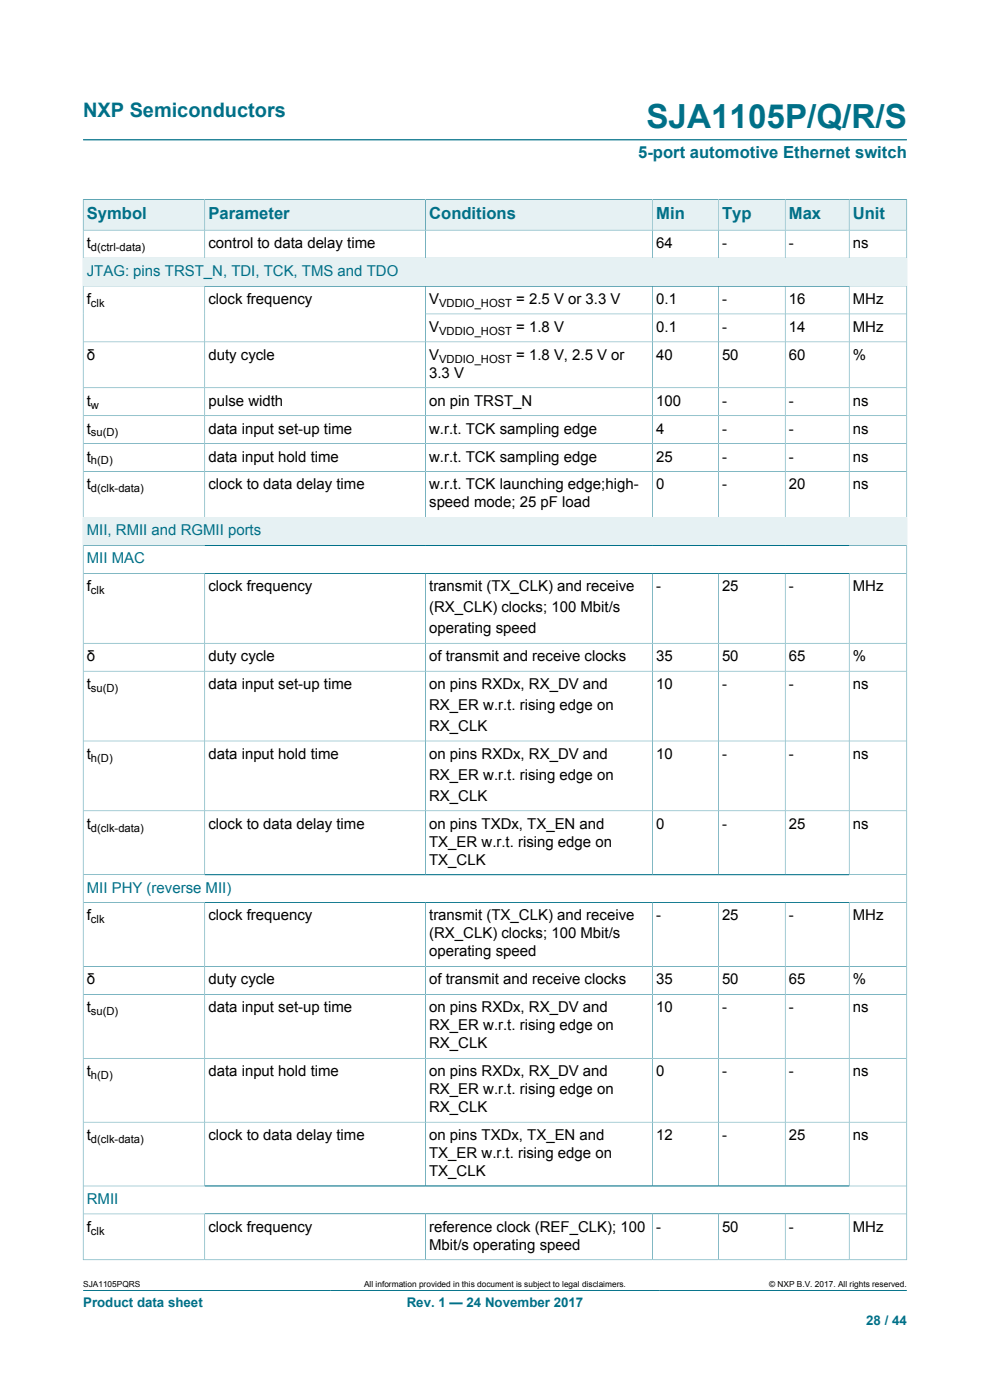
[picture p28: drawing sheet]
<svg xmlns="http://www.w3.org/2000/svg" width="210mm" height="297mm" viewBox="0 0 210 297" stroke-linecap="round" stroke-linejoin="round" font-family="sans-serif">
<defs><g id="words">
<text font-size="7.1" fill="#007088" x="137.1" y="27.2">SJA1105P/Q/R/S</text>
<text font-size="4.2" fill="#007088" x="17.6" y="24.8">NXP Semiconductors</text>
<g font-size="3.5" fill="#007088">
<text x="135.4" y="33.5">5-port automotive Ethernet switch</text>
<text x="18.4" y="46.5">Symbol</text>
<text x="44.2" y="46.5">Parameter</text>
<text x="91" y="46.5">Conditions</text>
<text x="139.2" y="46.5">Min</text>
<text x="153.2" y="46.5">Typ</text>
<text x="167.3" y="46.5">Max</text>
<text x="180.9" y="46.5">Unit</text>
</g>
<g font-size="3.2">
<text x="18.4" y="52.6">t</text>
<text x="44.2" y="52.6">control to data delay time</text>
<text x="139.2" y="52.6">64</text>
<text x="153.2" y="52.6">-</text>
<text x="167.3" y="52.6">-</text>
<text x="180.9" y="52.6">ns</text>
<text x="18.4" y="64.5">f</text>
<text x="44.2" y="64.5">clock frequency</text>
<text x="91" y="64.5">V</text>
<text x="109.5" y="64.5">= 2.5 V or 3.3 V</text>
<text x="139.2" y="64.5">0.1</text>
<text x="153.2" y="64.5">-</text>
<text x="167.3" y="64.5">16</text>
<text x="180.9" y="64.5">MHz</text>
<text x="91" y="70.4">V</text>
<text x="109.5" y="70.4">= 1.8 V</text>
<text x="139.2" y="70.4">0.1</text>
<text x="153.2" y="70.4">-</text>
<text x="167.3" y="70.4">14</text>
<text x="180.9" y="70.4">MHz</text>
<text x="18.4" y="76.3">δ</text>
<text x="44.2" y="76.3">duty cycle</text>
<text x="91" y="76.3">V</text>
<text x="109.5" y="76.3">= 1.8 V, 2.5 V or</text>
<text x="139.2" y="76.3">40</text>
<text x="153.2" y="76.3">50</text>
<text x="167.3" y="76.3">60</text>
<text x="180.9" y="76.3">%</text>
<text x="91" y="80.1">3.3 V</text>
<text x="18.4" y="86.1">t</text>
<text x="44.2" y="86.1">pulse width</text>
<text x="91" y="86.1">on pin TRST_N</text>
<text x="139.2" y="86.1">100</text>
<text x="153.2" y="86.1">-</text>
<text x="167.3" y="86.1">-</text>
<text x="180.9" y="86.1">ns</text>
<text x="18.4" y="92">t</text>
<text x="44.2" y="92">data input set-up time</text>
<text x="91" y="92">w.r.t. TCK sampling edge</text>
<text x="139.2" y="92">4</text>
<text x="153.2" y="92">-</text>
<text x="167.3" y="92">-</text>
<text x="180.9" y="92">ns</text>
<text x="18.4" y="97.9">t</text>
<text x="44.2" y="97.9">data input hold time</text>
<text x="91" y="97.9">w.r.t. TCK sampling edge</text>
<text x="139.2" y="97.9">25</text>
<text x="153.2" y="97.9">-</text>
<text x="167.3" y="97.9">-</text>
<text x="180.9" y="97.9">ns</text>
<text x="18.4" y="103.8">t</text>
<text x="44.2" y="103.8">clock to data delay time</text>
<text x="91" y="103.8">w.r.t. TCK launching edge;high-</text>
<text x="91" y="107.6">speed mode; 25 pF load</text>
<text x="139.2" y="103.8">0</text>
<text x="153.2" y="103.8">-</text>
<text x="167.3" y="103.8">20</text>
<text x="180.9" y="103.8">ns</text>
<text x="18.4" y="125.4">f</text>
<text x="44.2" y="125.4">clock frequency</text>
<text x="91" y="125.4">transmit (TX_CLK) and receive</text>
<text x="139.2" y="125.4">-</text>
<text x="153.2" y="125.4">25</text>
<text x="167.3" y="125.4">-</text>
<text x="180.9" y="125.4">MHz</text>
<text x="91" y="129.9">(RX_CLK) clocks; 100 Mbit/s</text>
<text x="91" y="134.3">operating speed</text>
<text x="18.4" y="140.2">δ</text>
<text x="44.2" y="140.2">duty cycle</text>
<text x="91" y="140.2">of transmit and receive clocks</text>
<text x="139.2" y="140.2">35</text>
<text x="153.2" y="140.2">50</text>
<text x="167.3" y="140.2">65</text>
<text x="180.9" y="140.2">%</text>
<text x="18.4" y="146.2">t</text>
<text x="44.2" y="146.2">data input set-up time</text>
<text x="91" y="146.2">on pins RXDx, RX_DV and</text>
<text x="139.2" y="146.2">10</text>
<text x="153.2" y="146.2">-</text>
<text x="167.3" y="146.2">-</text>
<text x="180.9" y="146.2">ns</text>
<text x="91" y="150.6">RX_ER w.r.t. rising edge on</text>
<text x="91" y="155.1">RX_CLK</text>
<text x="18.4" y="161">t</text>
<text x="44.2" y="161">data input hold time</text>
<text x="91" y="161">on pins RXDx, RX_DV and</text>
<text x="139.2" y="161">10</text>
<text x="153.2" y="161">-</text>
<text x="167.3" y="161">-</text>
<text x="180.9" y="161">ns</text>
<text x="91" y="165.4">RX_ER w.r.t. rising edge on</text>
<text x="91" y="169.9">RX_CLK</text>
<text x="18.4" y="175.8">t</text>
<text x="44.2" y="175.8">clock to data delay time</text>
<text x="91" y="175.8">on pins TXDx, TX_EN and</text>
<text x="91" y="179.6">TX_ER w.r.t. rising edge on</text>
<text x="139.2" y="175.8">0</text>
<text x="153.2" y="175.8">-</text>
<text x="167.3" y="175.8">25</text>
<text x="180.9" y="175.8">ns</text>
<text x="91" y="183.4">TX_CLK</text>
<text x="18.4" y="195.3">f</text>
<text x="44.2" y="195.3">clock frequency</text>
<text x="91" y="195.3">transmit (TX_CLK) and receive</text>
<text x="139.2" y="195.3">-</text>
<text x="153.2" y="195.3">25</text>
<text x="167.3" y="195.3">-</text>
<text x="180.9" y="195.3">MHz</text>
<text x="91" y="199.1">(RX_CLK) clocks; 100 Mbit/s</text>
<text x="91" y="202.9">operating speed</text>
<text x="18.4" y="208.8">δ</text>
<text x="44.2" y="208.8">duty cycle</text>
<text x="91" y="208.8">of transmit and receive clocks</text>
<text x="139.2" y="208.8">35</text>
<text x="153.2" y="208.8">50</text>
<text x="167.3" y="208.8">65</text>
<text x="180.9" y="208.8">%</text>
<text x="18.4" y="214.7">t</text>
<text x="44.2" y="214.7">data input set-up time</text>
<text x="91" y="214.7">on pins RXDx, RX_DV and</text>
<text x="139.2" y="214.7">10</text>
<text x="153.2" y="214.7">-</text>
<text x="167.3" y="214.7">-</text>
<text x="180.9" y="214.7">ns</text>
<text x="91" y="218.6">RX_ER w.r.t. rising edge on</text>
<text x="91" y="222.4">RX_CLK</text>
<text x="18.4" y="228.3">t</text>
<text x="44.2" y="228.3">data input hold time</text>
<text x="91" y="228.3">on pins RXDx, RX_DV and</text>
<text x="91" y="232.1">RX_ER w.r.t. rising edge on</text>
<text x="139.2" y="228.3">0</text>
<text x="153.2" y="228.3">-</text>
<text x="167.3" y="228.3">-</text>
<text x="180.9" y="228.3">ns</text>
<text x="91" y="235.9">RX_CLK</text>
<text x="18.4" y="241.8">t</text>
<text x="44.2" y="241.8">clock to data delay time</text>
<text x="91" y="241.8">on pins TXDx, TX_EN and</text>
<text x="91" y="245.7">TX_ER w.r.t. rising edge on</text>
<text x="139.2" y="241.8">12</text>
<text x="153.2" y="241.8">-</text>
<text x="167.3" y="241.8">25</text>
<text x="180.9" y="241.8">ns</text>
<text x="91" y="249.5">TX_CLK</text>
<text x="18.4" y="261.3">f</text>
<text x="44.2" y="261.3">clock frequency</text>
<text x="91" y="261.3">reference clock (REF_CLK); 100</text>
<text x="139.2" y="261.3">-</text>
<text x="153.2" y="261.3">50</text>
<text x="167.3" y="261.3">-</text>
<text x="180.9" y="261.3">MHz</text>
<text x="91" y="265.1">Mbit/s operating speed</text>
</g>
<g font-size="3.2" fill="#007088">
<text x="18.4" y="58.5">JTAG: pins TRST_N, TDI, TCK, TMS and TDO</text>
<text x="18.4" y="113.6">MII, RMII and RGMII ports</text>
<text x="18.4" y="119.5">MII MAC</text>
<text x="18.4" y="189.3">MII PHY (reverse MII)</text>
<text x="18.4" y="255.4">RMII</text>
</g>
<g font-size="2.8" fill="#007088">
<text x="17.6" y="277.3">Product data sheet</text>
<text x="86.3" y="277.3">Rev. 1 — 24 November 2017</text>
<text x="183.7" y="281">28 / 44</text>
</g>
<g font-size="2.4">
<text x="19.3" y="53.2">d(ctrl-data)</text>
<text x="19.3" y="65.1">clk</text>
<text x="93.2" y="65.1">VDDIO_HOST</text>
<text x="93.2" y="71">VDDIO_HOST</text>
<text x="93.2" y="76.9">VDDIO_HOST</text>
<text x="19.3" y="86.7">w</text>
<text x="19.3" y="92.6">su(D)</text>
<text x="19.3" y="98.5">h(D)</text>
<text x="19.3" y="104.5">d(clk-data)</text>
<text x="19.3" y="126">clk</text>
<text x="19.3" y="146.8">su(D)</text>
<text x="19.3" y="161.6">h(D)</text>
<text x="19.3" y="176.4">d(clk-data)</text>
<text x="19.3" y="195.9">clk</text>
<text x="19.3" y="215.4">su(D)</text>
<text x="19.3" y="228.9">h(D)</text>
<text x="19.3" y="242.5">d(clk-data)</text>
<text x="19.3" y="261.9">clk</text>
</g>
<g font-size="1.8">
<text x="17.6" y="273.1">SJA1105PQRS</text>
<text x="77.2" y="273.1">All information provided in this document is subject to legal disclaimers.</text>
<text x="163.2" y="273.1">© NXP B.V. 2017. All rights reserved.</text>
</g>
</g></defs>
<path d="M17.6 29.7h174.8M17.6 273.8h174.8" fill="none" stroke="#007088" stroke-width=".21"/>
<path d="M17.7 42.4h25.7v6.4h-25.7z" fill="#e6f1f3"/>
<path d="M17.6 42.3v6.5h25.8v-6.5h-25.8" fill="none" stroke="#007088" stroke-width=".21"/>
<path d="M43.5 42.4h46.7v6.4h-46.7z" fill="#e6f1f3"/>
<path d="M43.4 42.3h46.9v6.5h-46.9z" fill="none" stroke="#007088" stroke-width=".21"/>
<path d="M90.3 42.4h48.1v6.4h-48.1z" fill="#e6f1f3"/>
<path d="M90.3 42.3h48.1v6.5h-48.1z" fill="none" stroke="#007088" stroke-width=".21"/>
<path d="M138.5 42.4h13.8v6.4h-13.8z" fill="#e6f1f3"/>
<path d="M138.4 42.3h14v6.5h-14z" fill="none" stroke="#007088" stroke-width=".21"/>
<path d="M152.4 42.4h14.1v6.4h-14.1z" fill="#e6f1f3"/>
<path d="M152.4 42.3h14.2v6.5h-14.2z" fill="none" stroke="#007088" stroke-width=".21"/>
<path d="M166.6 42.4h13.5v6.4h-13.5z" fill="#e6f1f3"/>
<path d="M166.6 42.3h13.5v6.5h-13.5z" fill="none" stroke="#007088" stroke-width=".21"/>
<path d="M180.2 42.4h12.1v6.4h-12.1z" fill="#e6f1f3"/>
<path d="M17.6 54.8h174.8M43.4 48.8v6M90.3 48.8v6M138.4 48.8v6M152.4 48.8v6M166.6 48.8v6M192.4 42.3v18.4h-174.8v-11.9h174.8M192.4 42.3h-12.3v12.5" fill="none" stroke="#007088" stroke-width=".21"/>
<path d="M17.7 54.8h174.6v5.8h-174.6z" fill="#e6f1f3"/>
<g fill="none" stroke="#007088" stroke-width=".21">
<path d="M17.6 60.7h174.8v55h-174.8zM17.6 72.5h174.8M43.4 60.7v49.1M90.3 66.6h102.1M90.3 60.7v49.1M138.4 60.7v49.1M152.4 60.7v49.1M166.6 60.7v49.1M180.1 60.7v49.1M17.6 82.3h174.8M17.6 88.2h174.8M17.6 94.1h174.8"/>
<path d="M17.6 100h174.8M17.6 109.8h174.8"/>
</g>
<path d="M17.7 109.9h174.6v5.7h-174.6z" fill="#e6f1f3"/>
<g fill="none" stroke="#007088" stroke-width=".21">
<path d="M17.6 121.6h174.8M17.6 136.5h174.8M43.4 121.6v64M90.3 121.6v64M138.4 121.6v64M152.4 121.6v64M166.6 121.6v64M180.1 121.6v64M17.6 142.4h174.8M17.6 157.2h174.8M17.6 172h174.8M17.6 185.6h174.8"/>
<path d="M17.6 191.5h174.8M43.4 191.5v60.1M90.3 191.5v60.1M138.4 191.5v60.1M152.4 191.5v60.1M166.6 191.5v60.1M180.1 191.5v60.1M17.6 205h174.8M17.6 211h174.8M17.6 224.5h174.8M17.6 238.1h174.8M17.6 251.6h174.8"/>
<path d="M17.6 257.5h174.8M43.4 257.5v9.8M90.3 257.5v9.8M138.4 257.5v9.8M152.4 257.5v9.8M166.6 257.5v9.8M180.1 257.5v9.8M17.6 267.3h174.8M17.6 267.3v-151.6h174.8v151.6"/>
</g>
<use href="#words"/>
</svg>
